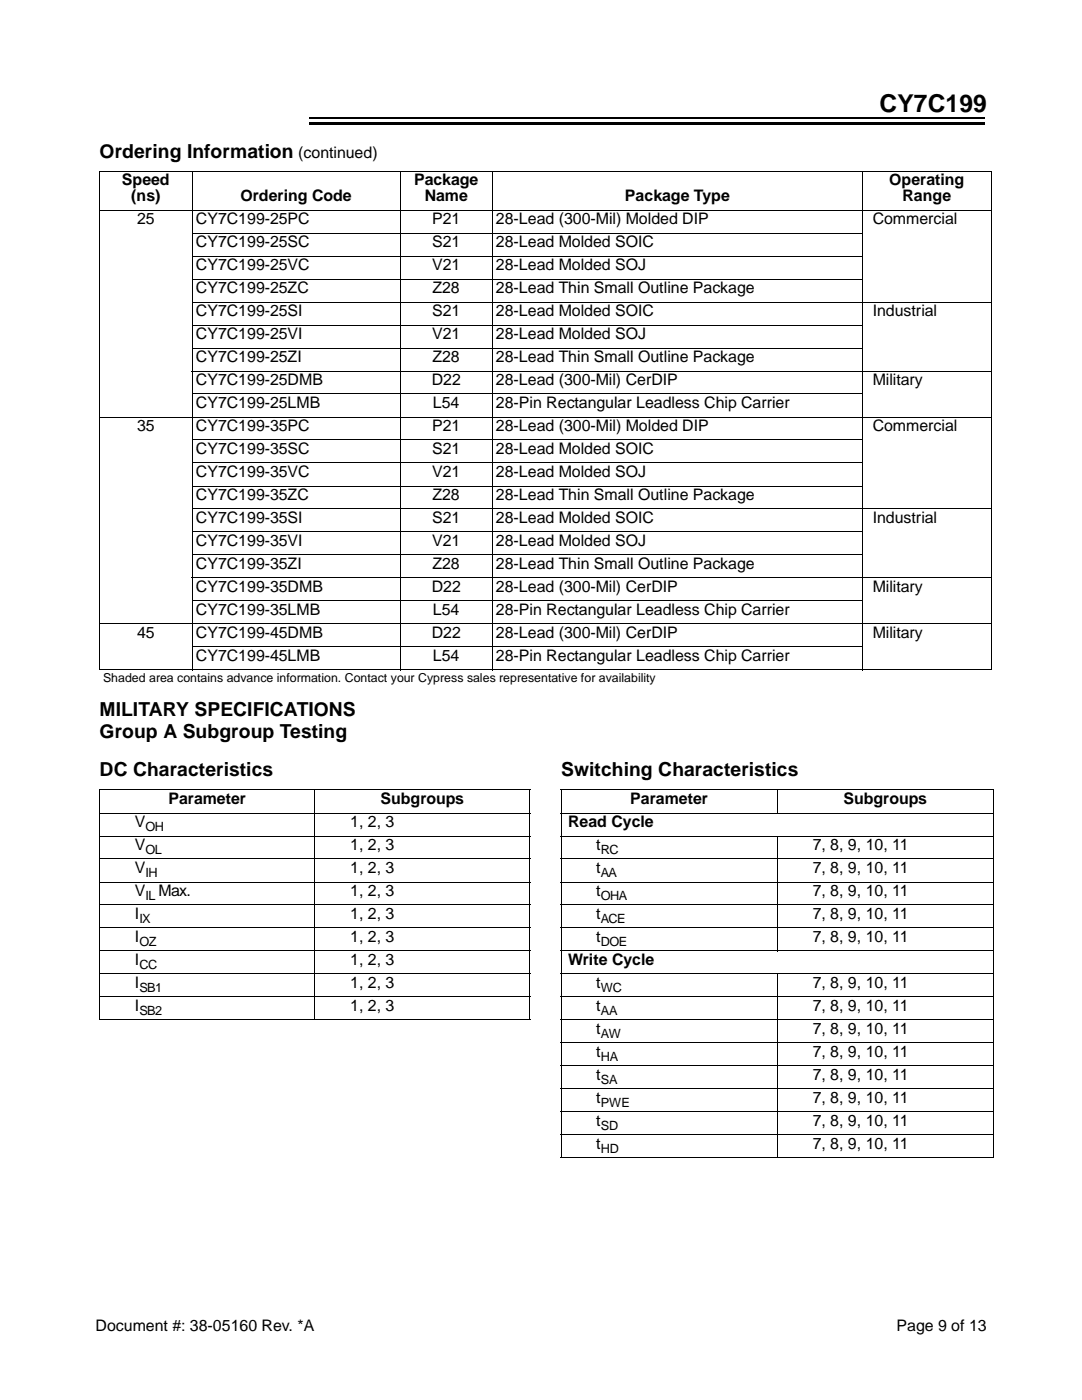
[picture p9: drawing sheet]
<svg xmlns="http://www.w3.org/2000/svg" width="216mm" height="279mm" viewBox="0 0 216 279" stroke-linecap="round" stroke-linejoin="round" font-family="sans-serif">
<defs><g id="words">
<text font-size="4.9" x="175.5" y="22.4">CY7C199</text>
<g font-size="3.9">
<text x="19.9" y="31.5">Ordering Information</text>
<text x="19.9" y="143">MILITARY SPECIFICATIONS</text>
<text x="19.9" y="147.2">Group A Subgroup Testing</text>
<text x="19.9" y="155">DC Characteristics</text>
<text x="112" y="155">Switching Characteristics</text>
</g>
<g font-size="3.2">
<text x="59.5" y="31.5">(continued)</text>
<text x="24.3" y="37">Speed</text>
<text x="26.2" y="40.2">(ns)</text>
<text x="48" y="40.2">Ordering Code</text>
<text x="82.6" y="37">Package</text>
<text x="84.7" y="40.2">Name</text>
<text x="124.7" y="40.2">Package Type</text>
<text x="177.5" y="37">Operating</text>
<text x="180.1" y="40.2">Range</text>
<text x="27.3" y="44.8">25</text>
<text x="39.1" y="44.8">CY7C199-25PC</text>
<text x="86.2" y="44.8">P21</text>
<text x="99" y="44.8">28-Lead (300-Mil) Molded DIP</text>
<text x="174.1" y="44.8">Commercial</text>
<text x="39.1" y="49.4">CY7C199-25SC</text>
<text x="39.1" y="53.9">CY7C199-25VC</text>
<text x="86.2" y="49.4">S21</text>
<text x="86.2" y="53.9">V21</text>
<text x="99" y="49.4">28-Lead Molded SOIC</text>
<text x="99" y="53.9">28-Lead Molded SOJ</text>
<text x="39.1" y="58.5">CY7C199-25ZC</text>
<text x="86.3" y="58.5">Z28</text>
<text x="99" y="58.5">28-Lead Thin Small Outline Package</text>
<text x="39.1" y="63.1">CY7C199-25SI</text>
<text x="86.2" y="63.1">S21</text>
<text x="99" y="63.1">28-Lead Molded SOIC</text>
<text x="174.1" y="63.1">Industrial</text>
<text x="39.1" y="67.7">CY7C199-25VI</text>
<text x="86.2" y="67.7">V21</text>
<text x="99" y="67.7">28-Lead Molded SOJ</text>
<text x="39.1" y="72.3">CY7C199-25ZI</text>
<text x="39.1" y="76.9">CY7C199-25DMB</text>
<text x="86.1" y="76.9">D22</text>
<text x="86.3" y="72.3">Z28</text>
<text x="99" y="72.3">28-Lead Thin Small Outline Package</text>
<text x="99" y="76.9">28-Lead (300-Mil) CerDIP</text>
<text x="174.1" y="76.9">Military</text>
<text x="39.1" y="81.5">CY7C199-25LMB</text>
<text x="86.4" y="81.5">L54</text>
<text x="99" y="81.5">28-Pin Rectangular Leadless Chip Carrier</text>
<text x="27.3" y="86">35</text>
<text x="39.1" y="86">CY7C199-35PC</text>
<text x="86.2" y="86">P21</text>
<text x="99" y="86">28-Lead (300-Mil) Molded DIP</text>
<text x="174.1" y="86">Commercial</text>
<text x="39.1" y="90.6">CY7C199-35SC</text>
<text x="39.1" y="95.2">CY7C199-35VC</text>
<text x="86.2" y="90.6">S21</text>
<text x="86.2" y="95.2">V21</text>
<text x="99" y="90.6">28-Lead Molded SOIC</text>
<text x="99" y="95.2">28-Lead Molded SOJ</text>
<text x="39.1" y="99.8">CY7C199-35ZC</text>
<text x="86.3" y="99.8">Z28</text>
<text x="99" y="99.8">28-Lead Thin Small Outline Package</text>
<text x="39.1" y="104.4">CY7C199-35SI</text>
<text x="86.2" y="104.4">S21</text>
<text x="99" y="104.4">28-Lead Molded SOIC</text>
<text x="174.1" y="104.4">Industrial</text>
<text x="39.1" y="109">CY7C199-35VI</text>
<text x="39.1" y="113.5">CY7C199-35ZI</text>
<text x="86.2" y="109">V21</text>
<text x="86.3" y="113.5">Z28</text>
<text x="99" y="109">28-Lead Molded SOJ</text>
<text x="99" y="113.5">28-Lead Thin Small Outline Package</text>
<text x="39.1" y="118.2">CY7C199-35DMB</text>
<text x="86.1" y="118.2">D22</text>
<text x="99" y="118.2">28-Lead (300-Mil) CerDIP</text>
<text x="174.1" y="118.2">Military</text>
<text x="39.1" y="122.7">CY7C199-35LMB</text>
<text x="86.4" y="122.7">L54</text>
<text x="99" y="122.7">28-Pin Rectangular Leadless Chip Carrier</text>
<text x="27.3" y="127.3">45</text>
<text x="39.1" y="127.3">CY7C199-45DMB</text>
<text x="39.1" y="131.9">CY7C199-45LMB</text>
<text x="86.1" y="127.3">D22</text>
<text x="86.4" y="131.9">L54</text>
<text x="99" y="127.3">28-Lead (300-Mil) CerDIP</text>
<text x="99" y="131.9">28-Pin Rectangular Leadless Chip Carrier</text>
<text x="174.1" y="127.3">Military</text>
<text x="33.6" y="160.5">Parameter</text>
<text x="75.9" y="160.5">Subgroups</text>
<text x="125.8" y="160.5">Parameter</text>
<text x="168.3" y="160.5">Subgroups</text>
<text x="26.9" y="165.1">V</text>
<text x="69.9" y="165.1">1, 2, 3</text>
<text x="113.4" y="165.1">Read Cycle</text>
<text x="26.9" y="169.7">V</text>
<text x="69.9" y="169.7">1, 2, 3</text>
<text x="119" y="169.7">t</text>
<text x="162.2" y="169.7">7, 8, 9, 10, 11</text>
<text x="26.9" y="174.3">V</text>
<text x="26.9" y="178.8">V</text>
<text x="31.7" y="178.8">Max.</text>
<text x="69.9" y="174.3">1, 2, 3</text>
<text x="69.9" y="178.8">1, 2, 3</text>
<text x="119" y="174.3">t</text>
<text x="119" y="178.8">t</text>
<text x="162.2" y="174.3">7, 8, 9, 10, 11</text>
<text x="162.2" y="178.8">7, 8, 9, 10, 11</text>
<text x="26.9" y="183.4">I</text>
<text x="69.9" y="183.4">1, 2, 3</text>
<text x="119" y="183.4">t</text>
<text x="162.2" y="183.4">7, 8, 9, 10, 11</text>
<text x="26.9" y="188">I</text>
<text x="69.9" y="188">1, 2, 3</text>
<text x="119" y="188">t</text>
<text x="162.2" y="188">7, 8, 9, 10, 11</text>
<text x="26.9" y="192.6">I</text>
<text x="26.9" y="197.2">I</text>
<text x="69.9" y="192.6">1, 2, 3</text>
<text x="69.9" y="197.2">1, 2, 3</text>
<text x="113.4" y="192.6">Write Cycle</text>
<text x="119" y="197.2">t</text>
<text x="162.2" y="197.2">7, 8, 9, 10, 11</text>
<text x="26.9" y="201.8">I</text>
<text x="69.9" y="201.8">1, 2, 3</text>
<text x="119" y="201.8">t</text>
<text x="162.2" y="201.8">7, 8, 9, 10, 11</text>
<text x="119" y="206.3">t</text>
<text x="162.2" y="206.3">7, 8, 9, 10, 11</text>
<text x="119" y="211">t</text>
<text x="119" y="215.5">t</text>
<text x="162.2" y="211">7, 8, 9, 10, 11</text>
<text x="162.2" y="215.5">7, 8, 9, 10, 11</text>
<text x="119" y="220.1">t</text>
<text x="162.2" y="220.1">7, 8, 9, 10, 11</text>
<text x="119" y="224.7">t</text>
<text x="162.2" y="224.7">7, 8, 9, 10, 11</text>
<text x="119" y="229.3">t</text>
<text x="162.2" y="229.3">7, 8, 9, 10, 11</text>
<text x="19.1" y="265.7">Document #: 38-05160 Rev. *A</text>
<text x="178.9" y="265.7">Page 9 of 13</text>
</g>
<g font-size="2.5">
<text x="20.6" y="136">Shaded area contains advance information. Contact your Cypress sales representative for availability</text>
<text x="29" y="165.9">OH</text>
<text x="29" y="170.4">OL</text>
<text x="119.9" y="170.4">RC</text>
<text x="29" y="175.1">IH</text>
<text x="29" y="179.6">IL</text>
<text x="119.9" y="175.1">AA</text>
<text x="119.9" y="179.6">OHA</text>
<text x="27.8" y="184.2">IX</text>
<text x="119.9" y="184.2">ACE</text>
<text x="27.8" y="188.8">OZ</text>
<text x="119.9" y="188.8">DOE</text>
<text x="27.8" y="193.4">CC</text>
<text x="27.8" y="198">SB1</text>
<text x="119.9" y="198">WC</text>
<text x="27.8" y="202.6">SB2</text>
<text x="119.9" y="202.6">AA</text>
<text x="119.9" y="207.1">AW</text>
<text x="119.9" y="211.7">HA</text>
<text x="119.9" y="216.3">SA</text>
<text x="119.9" y="220.9">PWE</text>
<text x="119.9" y="225.5">SD</text>
<text x="119.9" y="230.1">HD</text>
</g>
</g></defs>
<path d="M61.8 24.4h134.7v.6h-134.7z" fill-rule="evenodd" fill="#000"/>
<path d="M61.8 23.5h134.7" fill="none" stroke="#000" stroke-width=".21"/>
<path d="M60 18.1h1.7v8.5h-1.7z" fill-rule="evenodd" fill="#fff"/>
<g fill="#fff">
<path d="M20.2 12.8h41v13.4h-41z"/>
<path d="M19.9 42h18.4v41.2h-18.4z"/>
<path d="M38.3 42h41.5v4.5h-41.5z"/>
<path d="M79.8 42h18.4v4.5h-18.4z"/>
<path d="M98.3 42h73.7v4.5h-73.7z"/>
<path d="M172 42h25.8v18.3h-25.8z"/>
<path d="M38.3 46.5h41.5v4.6h-41.5z"/>
<path d="M79.8 46.5h18.4v4.6h-18.4z"/>
<path d="M98.3 46.5h73.7v4.6h-73.7z"/>
<path d="M38.3 51.1h41.5v4.6h-41.5z"/>
<path d="M79.8 51.1h18.4v4.6h-18.4z"/>
<path d="M98.3 51.1h73.7v4.6h-73.7z"/>
<path d="M38.3 55.7h41.5v4.6h-41.5z"/>
<path d="M79.8 55.7h18.4v4.6h-18.4z"/>
<path d="M98.3 55.7h73.7v4.6h-73.7z"/>
<path d="M38.3 60.3h41.5v4.5h-41.5z"/>
<path d="M79.8 60.3h18.4v4.5h-18.4z"/>
<path d="M98.3 60.3h73.7v4.5h-73.7z"/>
<path d="M172 60.3h25.8v13.7h-25.8z"/>
<path d="M38.3 64.9h41.5v4.5h-41.5z"/>
<path d="M79.8 64.9h18.4v4.5h-18.4z"/>
<path d="M98.3 64.9h73.7v4.5h-73.7z"/>
<path d="M38.3 69.5h41.5v4.5h-41.5z"/>
<path d="M79.8 69.5h18.4v4.5h-18.4z"/>
<path d="M98.3 69.5h73.7v4.5h-73.7z"/>
<path d="M38.3 74.1h41.5v4.5h-41.5z"/>
<path d="M79.8 74.1h18.4v4.5h-18.4z"/>
<path d="M98.3 74.1h73.7v4.5h-73.7z"/>
<path d="M172 74.1h25.8v9.1h-25.8z"/>
<path d="M38.3 78.6h41.5v4.6h-41.5z"/>
<path d="M79.8 78.6h18.4v4.6h-18.4z"/>
<path d="M98.3 78.6h73.7v4.6h-73.7z"/>
<path d="M19.9 83.2h18.4v41.3h-18.4z"/>
<path d="M38.3 83.2h41.5v4.6h-41.5z"/>
<path d="M79.8 83.2h18.4v4.6h-18.4z"/>
<path d="M98.3 83.2h73.7v4.6h-73.7z"/>
<path d="M172 83.2h25.8v18.3h-25.8z"/>
<path d="M38.3 87.8h41.5v4.5h-41.5z"/>
<path d="M79.8 87.8h18.4v4.5h-18.4z"/>
<path d="M98.3 87.8h73.7v4.5h-73.7z"/>
<path d="M38.3 92.4h41.5v4.6h-41.5z"/>
<path d="M79.8 92.4h18.4v4.6h-18.4z"/>
<path d="M98.3 92.4h73.7v4.6h-73.7z"/>
<path d="M38.3 97h41.5v4.5h-41.5z"/>
<path d="M79.8 97h18.4v4.5h-18.4z"/>
<path d="M98.3 97h73.7v4.5h-73.7z"/>
<path d="M38.3 101.6h41.5v4.5h-41.5z"/>
<path d="M79.8 101.6h18.4v4.5h-18.4z"/>
<path d="M98.3 101.6h73.7v4.5h-73.7z"/>
<path d="M172 101.6h25.8v13.7h-25.8z"/>
<path d="M38.3 106.1h41.5v4.6h-41.5z"/>
<path d="M79.8 106.1h18.4v4.6h-18.4z"/>
<path d="M98.3 106.1h73.7v4.6h-73.7z"/>
<path d="M38.3 110.8h41.5v4.5h-41.5z"/>
<path d="M79.8 110.8h18.4v4.5h-18.4z"/>
<path d="M98.3 110.8h73.7v4.5h-73.7z"/>
<path d="M38.3 115.3h41.5v4.6h-41.5z"/>
<path d="M79.8 115.3h18.4v4.6h-18.4z"/>
<path d="M98.3 115.3h73.7v4.6h-73.7z"/>
<path d="M172 115.3h25.8v9.2h-25.8z"/>
<path d="M38.3 119.9h41.5v4.6h-41.5z"/>
<path d="M79.8 119.9h18.4v4.6h-18.4z"/>
<path d="M98.3 119.9h73.7v4.6h-73.7z"/>
<path d="M19.9 124.5h18.4v9.1h-18.4z"/>
<path d="M38.3 124.5h41.5v4.5h-41.5z"/>
<path d="M79.8 124.5h18.4v4.5h-18.4z"/>
<path d="M98.3 124.5h73.7v4.5h-73.7z"/>
<path d="M172 124.5h25.8v9.1h-25.8z"/>
<path d="M38.3 129.1h41.5v4.5h-41.5z"/>
<path d="M79.8 129.1h18.4v4.5h-18.4z"/>
<path d="M98.3 129.1h73.7v4.5h-73.7z"/>
<path d="M19.9 34.2h18.4v7.7h-18.4z"/>
<path d="M38.3 34.2h41.5v7.7h-41.5z"/>
<path d="M79.8 34.2h18.4v7.7h-18.4z"/>
<path d="M98.3 34.2h73.7v7.7h-73.7z"/>
<path d="M172 34.2h25.8v7.7h-25.8z"/>
</g>
<g fill="none" stroke="#000" stroke-width=".2">
<path d="M19.8 34.2h178.1M19.9 34.3v99.3M38.3 34.1v99.7M79.8 34.1v99.7M98.3 34.1v99.7M172 34.1v99.7M197.9 34.3v99.3M19.8 42h178.1M38.3 46.5h133.8M38.3 51.1h133.8M38.3 55.7h133.8M38.3 60.3h159.6"/>
<path d="M38.3 64.9h133.8M38.3 69.5h133.8M38.3 74.1h159.6M38.3 78.6h133.8M19.8 83.2h178.1M38.3 87.8h133.8M38.3 92.4h133.8M38.3 97h133.8M38.3 101.6h159.6M38.3 106.1h133.8M38.3 110.8h133.8M38.3 115.3h159.6"/>
<path d="M38.3 119.9h133.8M19.8 124.5h178.1M19.8 133.7h178.1M38.3 129.1h133.8"/>
</g>
<g fill="#fff">
<path d="M19.9 157.7h42.9v4.5h-42.9z"/>
<path d="M62.8 157.7h42.9v4.5h-42.9z"/>
<path d="M19.9 162.3h42.9v4.5h-42.9z"/>
<path d="M62.8 162.3h42.9v4.5h-42.9z"/>
<path d="M19.9 166.8h42.9v4.6h-42.9z"/>
<path d="M62.8 166.8h42.9v4.6h-42.9z"/>
<path d="M19.9 171.4h42.9v4.6h-42.9z"/>
<path d="M62.8 171.4h42.9v4.6h-42.9z"/>
<path d="M19.9 176h42.9v4.6h-42.9z"/>
<path d="M62.8 176h42.9v4.6h-42.9z"/>
<path d="M19.9 180.6h42.9v4.5h-42.9z"/>
<path d="M62.8 180.6h42.9v4.5h-42.9z"/>
<path d="M19.9 185.2h42.9v4.5h-42.9z"/>
<path d="M62.8 185.2h42.9v4.5h-42.9z"/>
<path d="M19.9 189.8h42.9v4.5h-42.9z"/>
<path d="M62.8 189.8h42.9v4.5h-42.9z"/>
<path d="M19.9 194.4h42.9v4.5h-42.9z"/>
<path d="M62.8 194.4h42.9v4.5h-42.9z"/>
<path d="M19.9 198.9h42.9v4.6h-42.9z"/>
<path d="M62.8 198.9h42.9v4.6h-42.9z"/>
</g>
<g fill="none" stroke="#000" stroke-width=".2">
<path d="M19.8 157.7h86M19.9 157.7v45.7M62.8 157.6v46M105.7 157.7v45.7M19.8 162.3h86M19.8 166.8h86M19.8 171.4h86M19.8 176h86M19.8 180.6h86M19.8 185.2h86M19.8 189.8h86M19.8 194.4h86"/>
<path d="M19.8 198.9h86M19.8 203.5h86"/>
</g>
<g fill="#fff">
<path d="M112 157.7h43.1v4.5h-43.1z"/>
<path d="M155.1 157.7h43.1v4.5h-43.1z"/>
<path d="M112 162.3h86.2v4.5h-86.2z"/>
<path d="M112 166.8h43.1v4.6h-43.1z"/>
<path d="M155.1 166.8h43.1v4.6h-43.1z"/>
<path d="M112 171.4h43.1v4.6h-43.1z"/>
<path d="M155.1 171.4h43.1v4.6h-43.1z"/>
<path d="M112 176h43.1v4.6h-43.1z"/>
<path d="M155.1 176h43.1v4.6h-43.1z"/>
<path d="M112 180.6h43.1v4.5h-43.1z"/>
<path d="M155.1 180.6h43.1v4.5h-43.1z"/>
<path d="M112 185.2h43.1v4.5h-43.1z"/>
<path d="M155.1 185.2h43.1v4.5h-43.1z"/>
<path d="M112 189.8h86.2v4.5h-86.2z"/>
<path d="M112 194.4h43.1v4.5h-43.1z"/>
<path d="M155.1 194.4h43.1v4.5h-43.1z"/>
<path d="M112 198.9h43.1v4.6h-43.1z"/>
<path d="M155.1 198.9h43.1v4.6h-43.1z"/>
<path d="M112 203.5h43.1v4.6h-43.1z"/>
<path d="M155.1 203.5h43.1v4.6h-43.1z"/>
<path d="M112 208.1h43.1v4.6h-43.1z"/>
<path d="M155.1 208.1h43.1v4.6h-43.1z"/>
<path d="M112 212.7h43.1v4.6h-43.1z"/>
<path d="M155.1 212.7h43.1v4.6h-43.1z"/>
<path d="M112 217.3h43.1v4.5h-43.1z"/>
<path d="M155.1 217.3h43.1v4.5h-43.1z"/>
<path d="M112 221.9h43.1v4.5h-43.1z"/>
<path d="M155.1 221.9h43.1v4.5h-43.1z"/>
<path d="M112 226.5h43.1v4.5h-43.1z"/>
<path d="M155.1 226.5h43.1v4.5h-43.1z"/>
</g>
<g fill="none" stroke="#000" stroke-width=".2">
<path d="M111.9 157.7h86.4M112 157.7v73.2M155.1 157.6v4.8M198.2 157.7v73.2M111.9 162.3h86.4M111.9 166.8h86.4M111.9 171.4h86.4M111.9 176h86.4M155.1 166.8v23.1M111.9 180.6h86.4M111.9 185.2h86.4M111.9 189.8h86.4"/>
<path d="M111.9 194.4h86.4M111.9 198.9h86.4M155.1 194.3v36.9M111.9 203.5h86.4M111.9 208.1h86.4M111.9 212.7h86.4M111.9 217.3h86.4M111.9 221.9h86.4M111.9 226.5h86.4M111.9 231.1h86.4"/>
</g>
<use href="#words"/>
</svg>
